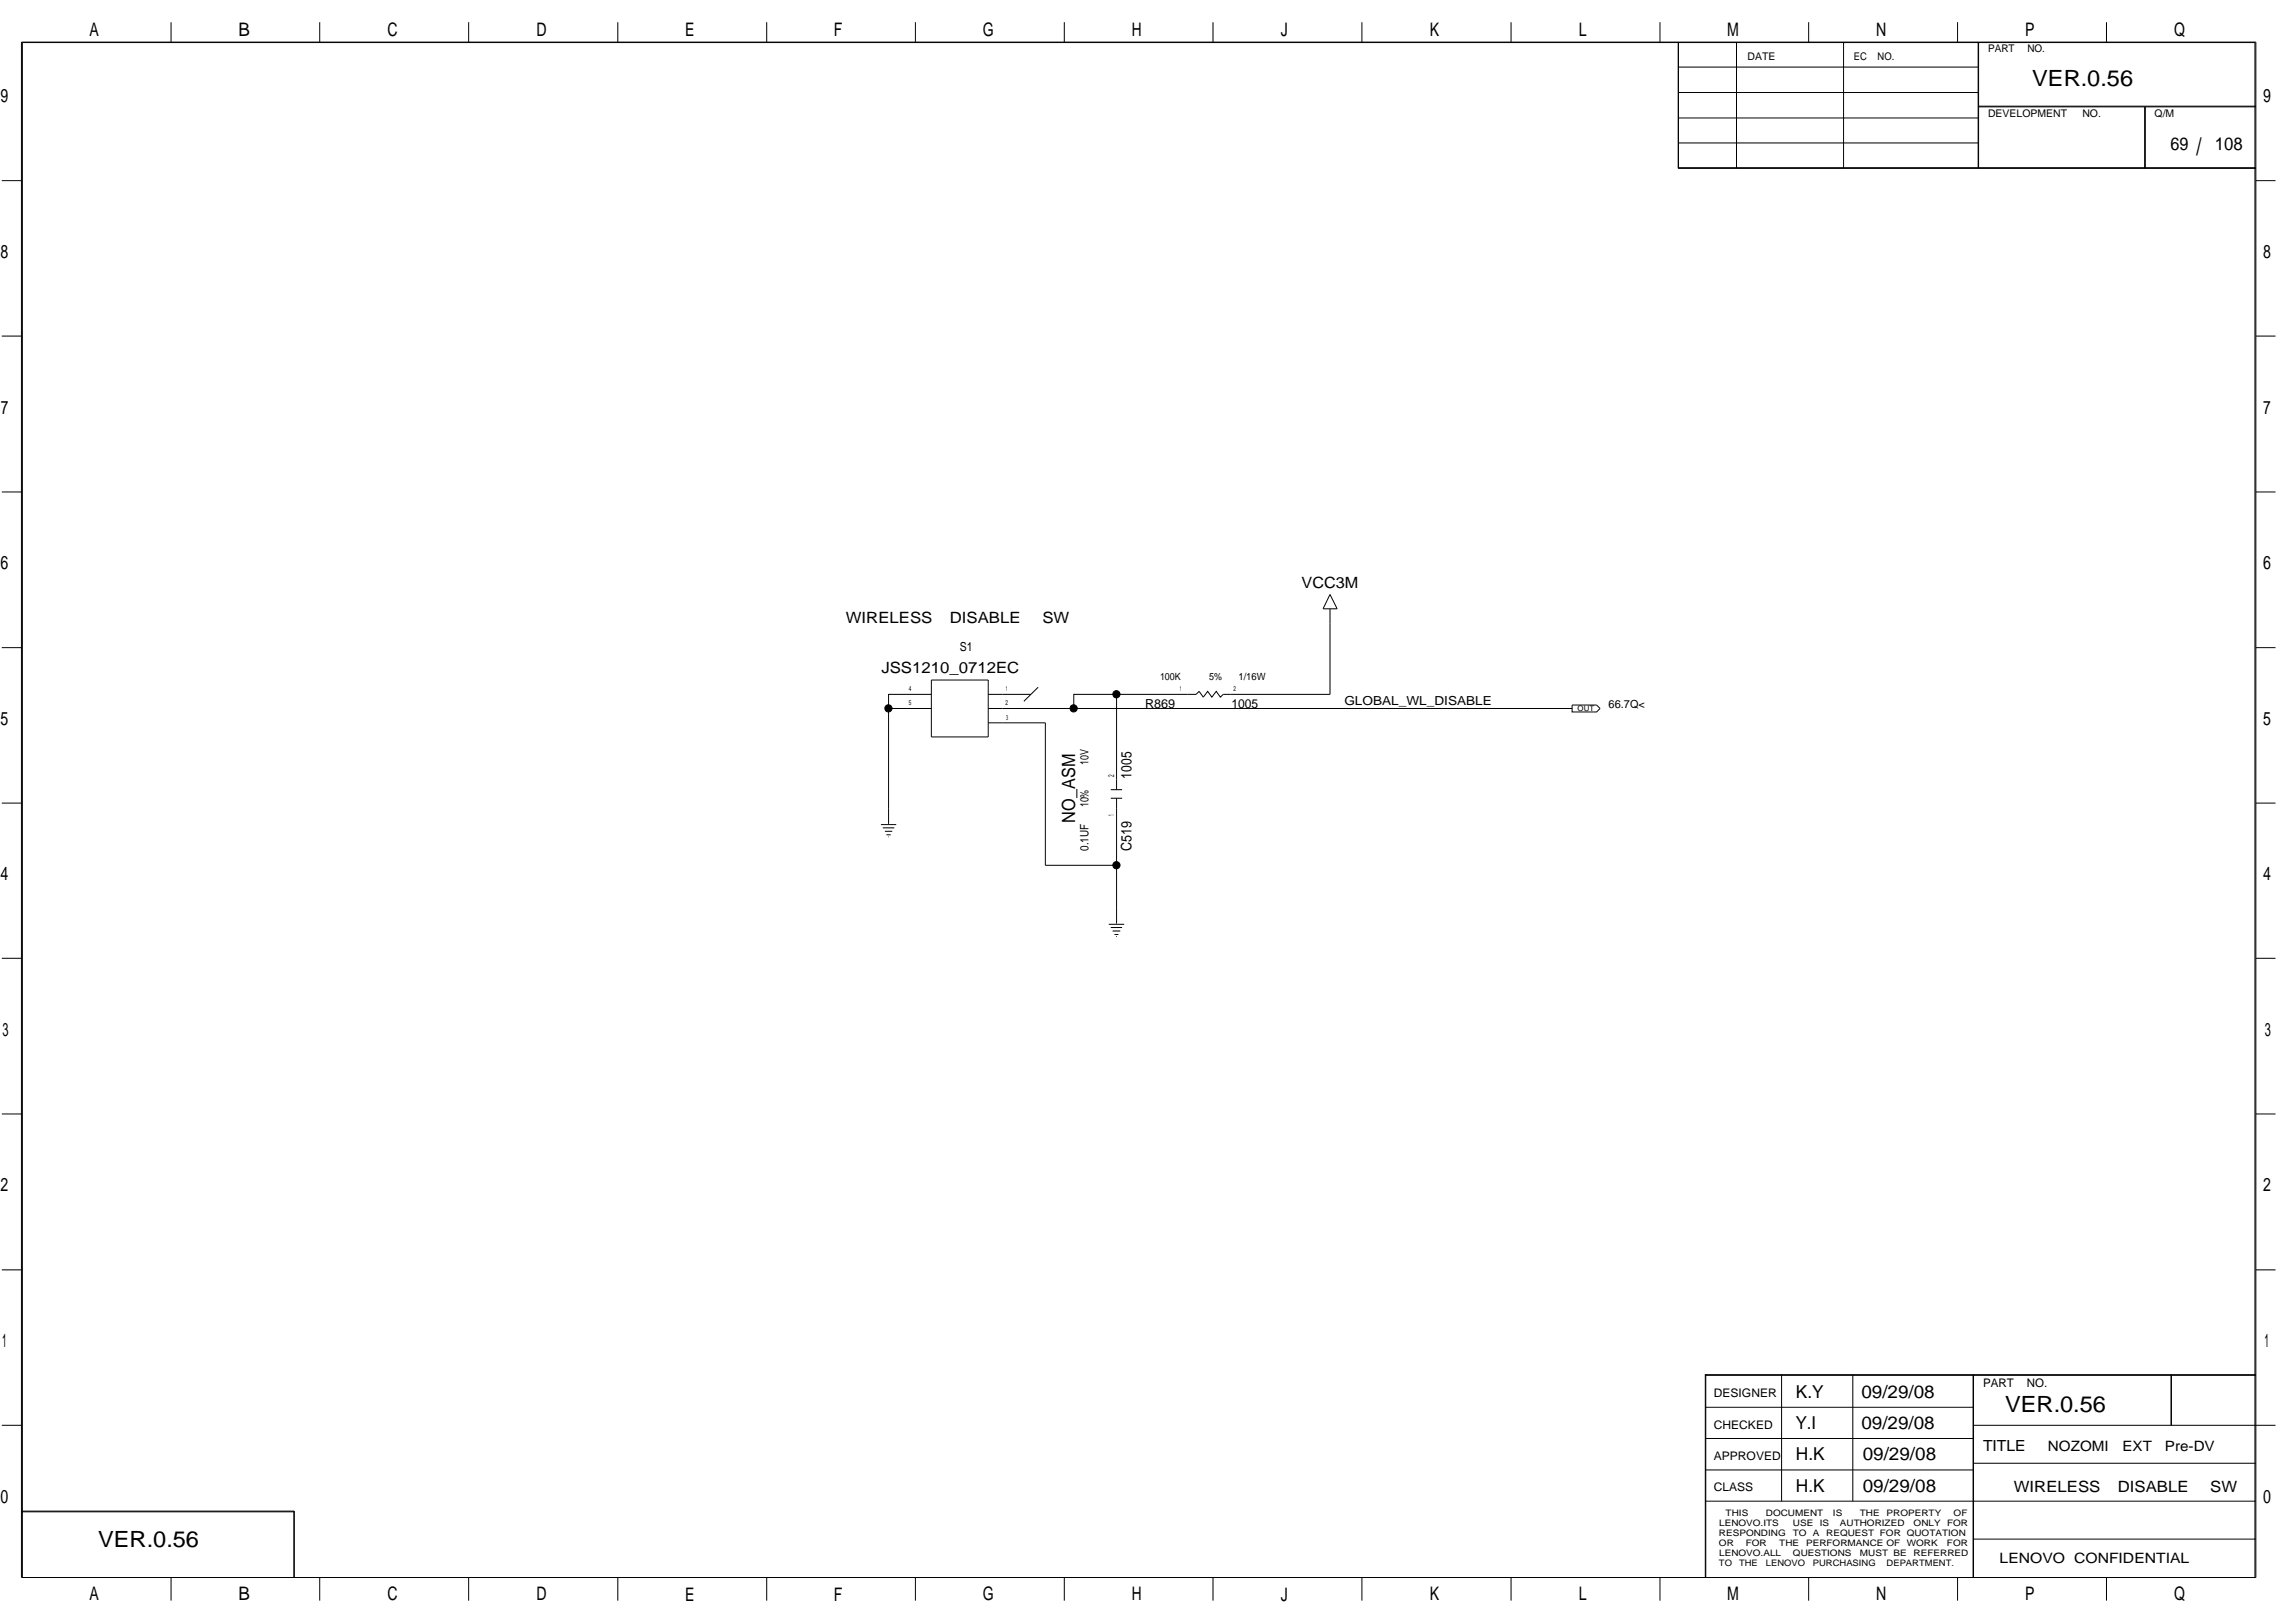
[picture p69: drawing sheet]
<svg xmlns="http://www.w3.org/2000/svg" width="420mm" height="297mm" viewBox="0 0 420 297" stroke-linecap="round" stroke-linejoin="round" font-family="sans-serif">
<defs><g id="words">
<text font-size="4.4" x="402.1" y="28.4">/</text>
<g font-size="4.1">
<text x="372.1" y="15.7">VER.0.56</text>
<text x="367.1" y="258.4">VER.0.56</text>
<text x="18" y="283.2">VER.0.56</text>
</g>
<g font-size="3.4">
<text x="16.4" y="6.6">A</text>
<text x="43.6" y="6.6">B</text>
<text x="70.9" y="6.6">C</text>
<text x="98.2" y="6.6">D</text>
<text x="125.4" y="6.6">E</text>
<text x="152.7" y="6.6">F</text>
<text x="179.9" y="6.6">G</text>
<text x="207.2" y="6.6">H</text>
<text x="234.5" y="6.6">J</text>
<text x="261.8" y="6.6">K</text>
<text x="289" y="6.6">L</text>
<text x="316.2" y="6.6">M</text>
<text x="343.5" y="6.6">N</text>
<text x="370.8" y="6.6">P</text>
<text x="398" y="6.6">Q</text>
<text x=".1" y="18.8">9</text>
<text x="414.3" y="18.8">9</text>
<text x=".1" y="47.2">8</text>
<text x="414.3" y="47.2">8</text>
<text x=".2" y="75.7">7</text>
<text x="414.3" y="75.7">7</text>
<text x=".1" y="104.2">6</text>
<text x="414.3" y="104.2">6</text>
<text x=".1" y="132.7">5</text>
<text x="414.3" y="132.7">5</text>
<text x=".1" y="161.1">4</text>
<text x="414.3" y="161.1">4</text>
<text x=".5" y="189.6">3</text>
<text x="414.6" y="189.6">3</text>
<text x=".1" y="218.1">2</text>
<text x="414.3" y="218.1">2</text>
<text x=".4" y="246.6">1</text>
<text x="414.6" y="246.6">1</text>
<text x=".1" y="275.1">0</text>
<text x="414.3" y="275.1">0</text>
<text x="16.4" y="292.9">A</text>
<text x="43.6" y="292.9">B</text>
<text x="70.9" y="292.9">C</text>
<text x="98.2" y="292.9">D</text>
<text x="125.4" y="292.9">E</text>
<text x="152.7" y="292.9">F</text>
<text x="179.9" y="292.9">G</text>
<text x="207.2" y="292.9">H</text>
<text x="234.5" y="292.9">J</text>
<text x="261.8" y="292.9">K</text>
<text x="289" y="292.9">L</text>
<text x="316.2" y="292.9">M</text>
<text x="343.5" y="292.9">N</text>
<text x="370.8" y="292.9">P</text>
<text x="398" y="292.9">Q</text>
</g>
<g font-size="3.3">
<text x="397.4" y="27.4">69</text>
<text x="405.5" y="27.4">108</text>
<text x="196.8" y="150.5" transform="rotate(-90 196.8 150.5)">NO_ASM</text>
<text x="328.8" y="255.8">K.Y</text>
<text x="340.8" y="255.8">09/29/08</text>
<text x="328.7" y="261.6">Y.I</text>
<text x="340.8" y="261.6">09/29/08</text>
<text x="328.8" y="267.3">H.K</text>
<text x="341" y="267.3">09/29/08</text>
<text x="328.8" y="273">H.K</text>
<text x="341" y="273">09/29/08</text>
</g>
<g font-size="2.8">
<text x="238.3" y="107.5">VCC3M</text>
<text x="154.8" y="114">WIRELESS</text>
<text x="173.9" y="114">DISABLE</text>
<text x="190.8" y="114">SW</text>
<text x="161.4" y="123.1">JSS1210_0712EC</text>
<text x="363" y="265.6">TITLE</text>
<text x="368.7" y="273.1">WIRELESS</text>
<text x="387.7" y="273.1">DISABLE</text>
<text x="404.7" y="273.1">SW</text>
</g>
<g font-size="2.7">
<text x="207.1" y="142.5" transform="rotate(-90 207.1 142.5)">1005</text>
<text x="207.1" y="155.7" transform="rotate(-90 207.1 155.7)">C519</text>
</g>
<g font-size="2.6">
<text x="374.9" y="265.5">NOZOMI</text>
<text x="388.6" y="265.5">EXT</text>
<text x="396.4" y="265.5">Pre-DV</text>
<text x="366.1" y="286.1">LENOVO CONFIDENTIAL</text>
</g>
<g font-size="2.3">
<text x="175.7" y="119.2">S1</text>
<text x="209.6" y="129.6">R869</text>
<text x="225.5" y="129.6">1005</text>
<text x="246.1" y="129.1">GLOBAL_WL_DISABLE</text>
</g>
<g font-size="2.2">
<text x="313.8" y="255.7">DESIGNER</text>
<text x="363" y="253.8">PART</text>
<text x="371.1" y="253.8">NO.</text>
<text x="313.8" y="261.5">CHECKED</text>
<text x="313.8" y="267.2">APPROVED</text>
<text x="313.8" y="272.9">CLASS</text>
</g>
<g font-size="2.1">
<text x="199.3" y="140" transform="rotate(-90 199.3 140)">10V</text>
<text x="199.3" y="147.7" transform="rotate(-90 199.3 147.7)">10%</text>
<text x="199.3" y="155.7" transform="rotate(-90 199.3 155.7)">0.1UF</text>
</g>
<text font-size="2" x="294.5" y="129.6">66.7Q&lt;</text>
<g font-size="1.9">
<text x="319.9" y="11">DATE</text>
<text x="339.4" y="11">EC</text>
<text x="343.7" y="11">NO.</text>
<text x="364" y="9.5">PART</text>
<text x="371.2" y="9.5">NO.</text>
<text x="364" y="21.3">DEVELOPMENT</text>
<text x="381.2" y="21.3">NO.</text>
<text x="394.5" y="21.3">Q/M</text>
</g>
<g font-size="1.8">
<text x="212.4" y="124.4">100K</text>
<text x="221.3" y="124.4">5%</text>
<text x="226.7" y="124.4">1/16W</text>
</g>
<g font-size="1.6">
<text x="314.7" y="281.2">RESPONDING</text>
<text x="314.7" y="279.3">LENOVO.ITS</text>
<text x="315.9" y="277.5">THIS</text>
<text x="323.3" y="277.5">DOCUMENT</text>
<text x="328.2" y="281.2">TO</text>
<text x="328.2" y="279.3">USE</text>
<text x="331.9" y="281.2">A</text>
<text x="333.2" y="279.3">IS</text>
<text x="334.3" y="281.2">REQUEST FOR QUOTATION</text>
<text x="335.6" y="277.5">IS</text>
<text x="336.8" y="279.3">AUTHORIZED</text>
<text x="340.5" y="277.5">THE</text>
<text x="345.4" y="277.5">PROPERTY</text>
<text x="350.3" y="279.3">ONLY</text>
<text x="356.5" y="279.3">FOR</text>
<text x="357.7" y="277.5">OF</text>
<text x="314.7" y="286.7">TO</text>
<text x="314.7" y="283">OR</text>
<text x="314.7" y="284.9">LENOVO.ALL</text>
<text x="318.4" y="286.7">THE</text>
<text x="319.6" y="283">FOR</text>
<text x="323.3" y="286.7">LENOVO</text>
<text x="325.7" y="283">THE</text>
<text x="328.2" y="284.9">QUESTIONS</text>
<text x="330.7" y="283">PERFORMANCE OF</text>
<text x="331.9" y="286.7">PURCHASING</text>
<text x="340.5" y="284.9">MUST BE</text>
<text x="345.4" y="286.7">DEPARTMENT.</text>
<text x="349.1" y="283">WORK</text>
<text x="350.3" y="284.9">REFERRED</text>
<text x="356.4" y="283">FOR</text>
</g>
<g font-size="1.5">
<text x="204" y="142.2" transform="rotate(-90 204 142.2)">2</text>
<text x="204" y="149.4" transform="rotate(-90 204 149.4)">1</text>
</g>
<text font-size="1.4" x="288.8" y="130.1">OUT</text>
<g font-size="1.3">
<text x="166.4" y="129.1">5</text>
<text x="166.4" y="126.5">4</text>
<text x="184.1" y="129.1">2</text>
<text x="184.1" y="126.5">1</text>
<text x="184.2" y="131.7">3</text>
<text x="216" y="126.5">1</text>
<text x="225.8" y="126.5">2</text>
</g>
</g></defs>
<g fill="none" stroke="#000" stroke-width=".18">
<path d="M3.9 7.7h409.1v281h-409.1zM31.3 4.1v3.6M58.5 4.1v3.6M85.8 4.1v3.6M113.1 4.1v3.6M140.4 4.1v3.6M167.6 4.1v3.6M194.8 4.1v3.6M222.1 4.1v3.6M249.3 4.1v3.6M276.6 4.1v3.6M303.9 4.1v3.6"/>
<path d="M307.2 7.7v23.1h105.8M307.2 12.3h55M307.2 16.9h55M307.3 7.7v23.1M317.9 7.7v23.1M331.1 4.1v3.6M337.5 7.7v23.1M358.4 4.1v3.6M362.2 7.7v23.1M362.2 19.4h50.8M362.2 19.6h50.8M385.6 4.1v3.6"/>
<path d="M392.6 19.6v11.2M392.8 19.6v11.2M.3 33.1h3.6M307.2 30.7h105.8M307.2 21.6h55M307.3 26.2h54.9M413 33.1h3.6M.3 61.5h3.6M413 61.5h3.6M.3 90h3.6M413 90h3.6M.3 118.5h3.6"/>
<path d="M243.5 111.4v15.7h-19.6l-.5 .5-.7-1.1-.8 1.1-.8-1.1-.8 1.1-.8-1.1-.5 .6h-14.6M243.5 108.8l1.3 2.6h-2.6zM413 118.5h3.6M162.7 129.7v21.1M170.5 124.5h10.4v10.4h-10.4zM170.5 127.1h-7.8v2.6M170.5 129.7h-7.8M180.9 129.7h106.9M180.9 127.1h7.9M180.9 132.3h10.5v26.1h13M190.1 125.8l-2.7 2.6M204.4 127.1v17.4"/>
<path d="M204.4 127.1h-7.8v2.6M287.8 129h4.5l.6 .7-.6 .6h-4.5zM.3 147h3.6M161.3 150.9h2.8M161.6 151.5h2.1M162 152.1h1.4M162.3 152.8h.8M162.6 153.2h.1M203.4 144.5h2M203.4 146.1h2M204.4 146.1v22.9M413 147h3.6"/>
<path d="M.3 175.4h3.6M203 169.2h2.8M203.4 169.8h2M203.7 170.4h1.4M204 171h.8M204.3 171.4h.2M413 175.4h3.6M.3 203.9h3.6M413 203.9h3.6M.3 232.4h3.6M413 232.4h3.6M312.2 251.7h100.8"/>
<path d="M312.2 257.6h49M312.3 251.6v37M326.2 251.6v23.1M339.2 251.6v23.1M361.2 251.6v37M361.3 251.6v37M397.5 251.6v9.3M413 251.6h-100.8v37M.3 260.9h3.6M3.9 276.6h50v12M3.9 276.7h50M53.8 276.6v12"/>
<path d="M312.2 274.7h100.8M312.2 263.3h49M312.2 269h49M361.2 267.8h51.8M361.2 260.9h55.4M4.1 288.6v-280.8h408.7v280.8M31.3 288.6v4.3M58.5 288.6v4.3M85.8 288.6v4.3M113.1 288.6v4.3M140.4 288.6v4.3M167.6 288.6v4.3"/>
<path d="M194.8 288.6v4.3M222.1 288.6v4.3M249.3 288.6v4.3M276.6 288.6v4.3M303.9 288.6v4.3M331.1 288.6v4.3M358.4 288.6v4.3M361.2 281.7h51.8M385.6 288.6v4.3"/>
</g>
<g fill="#000" stroke="#000" stroke-width=".18">
<circle cx="162.6" cy="129.6" r=".66"/>
<circle cx="196.6" cy="129.6" r=".66"/>
<circle cx="204.4" cy="127.1" r=".66"/>
<circle cx="204.4" cy="158.3" r=".66"/>
</g>
<use href="#words"/>
</svg>
